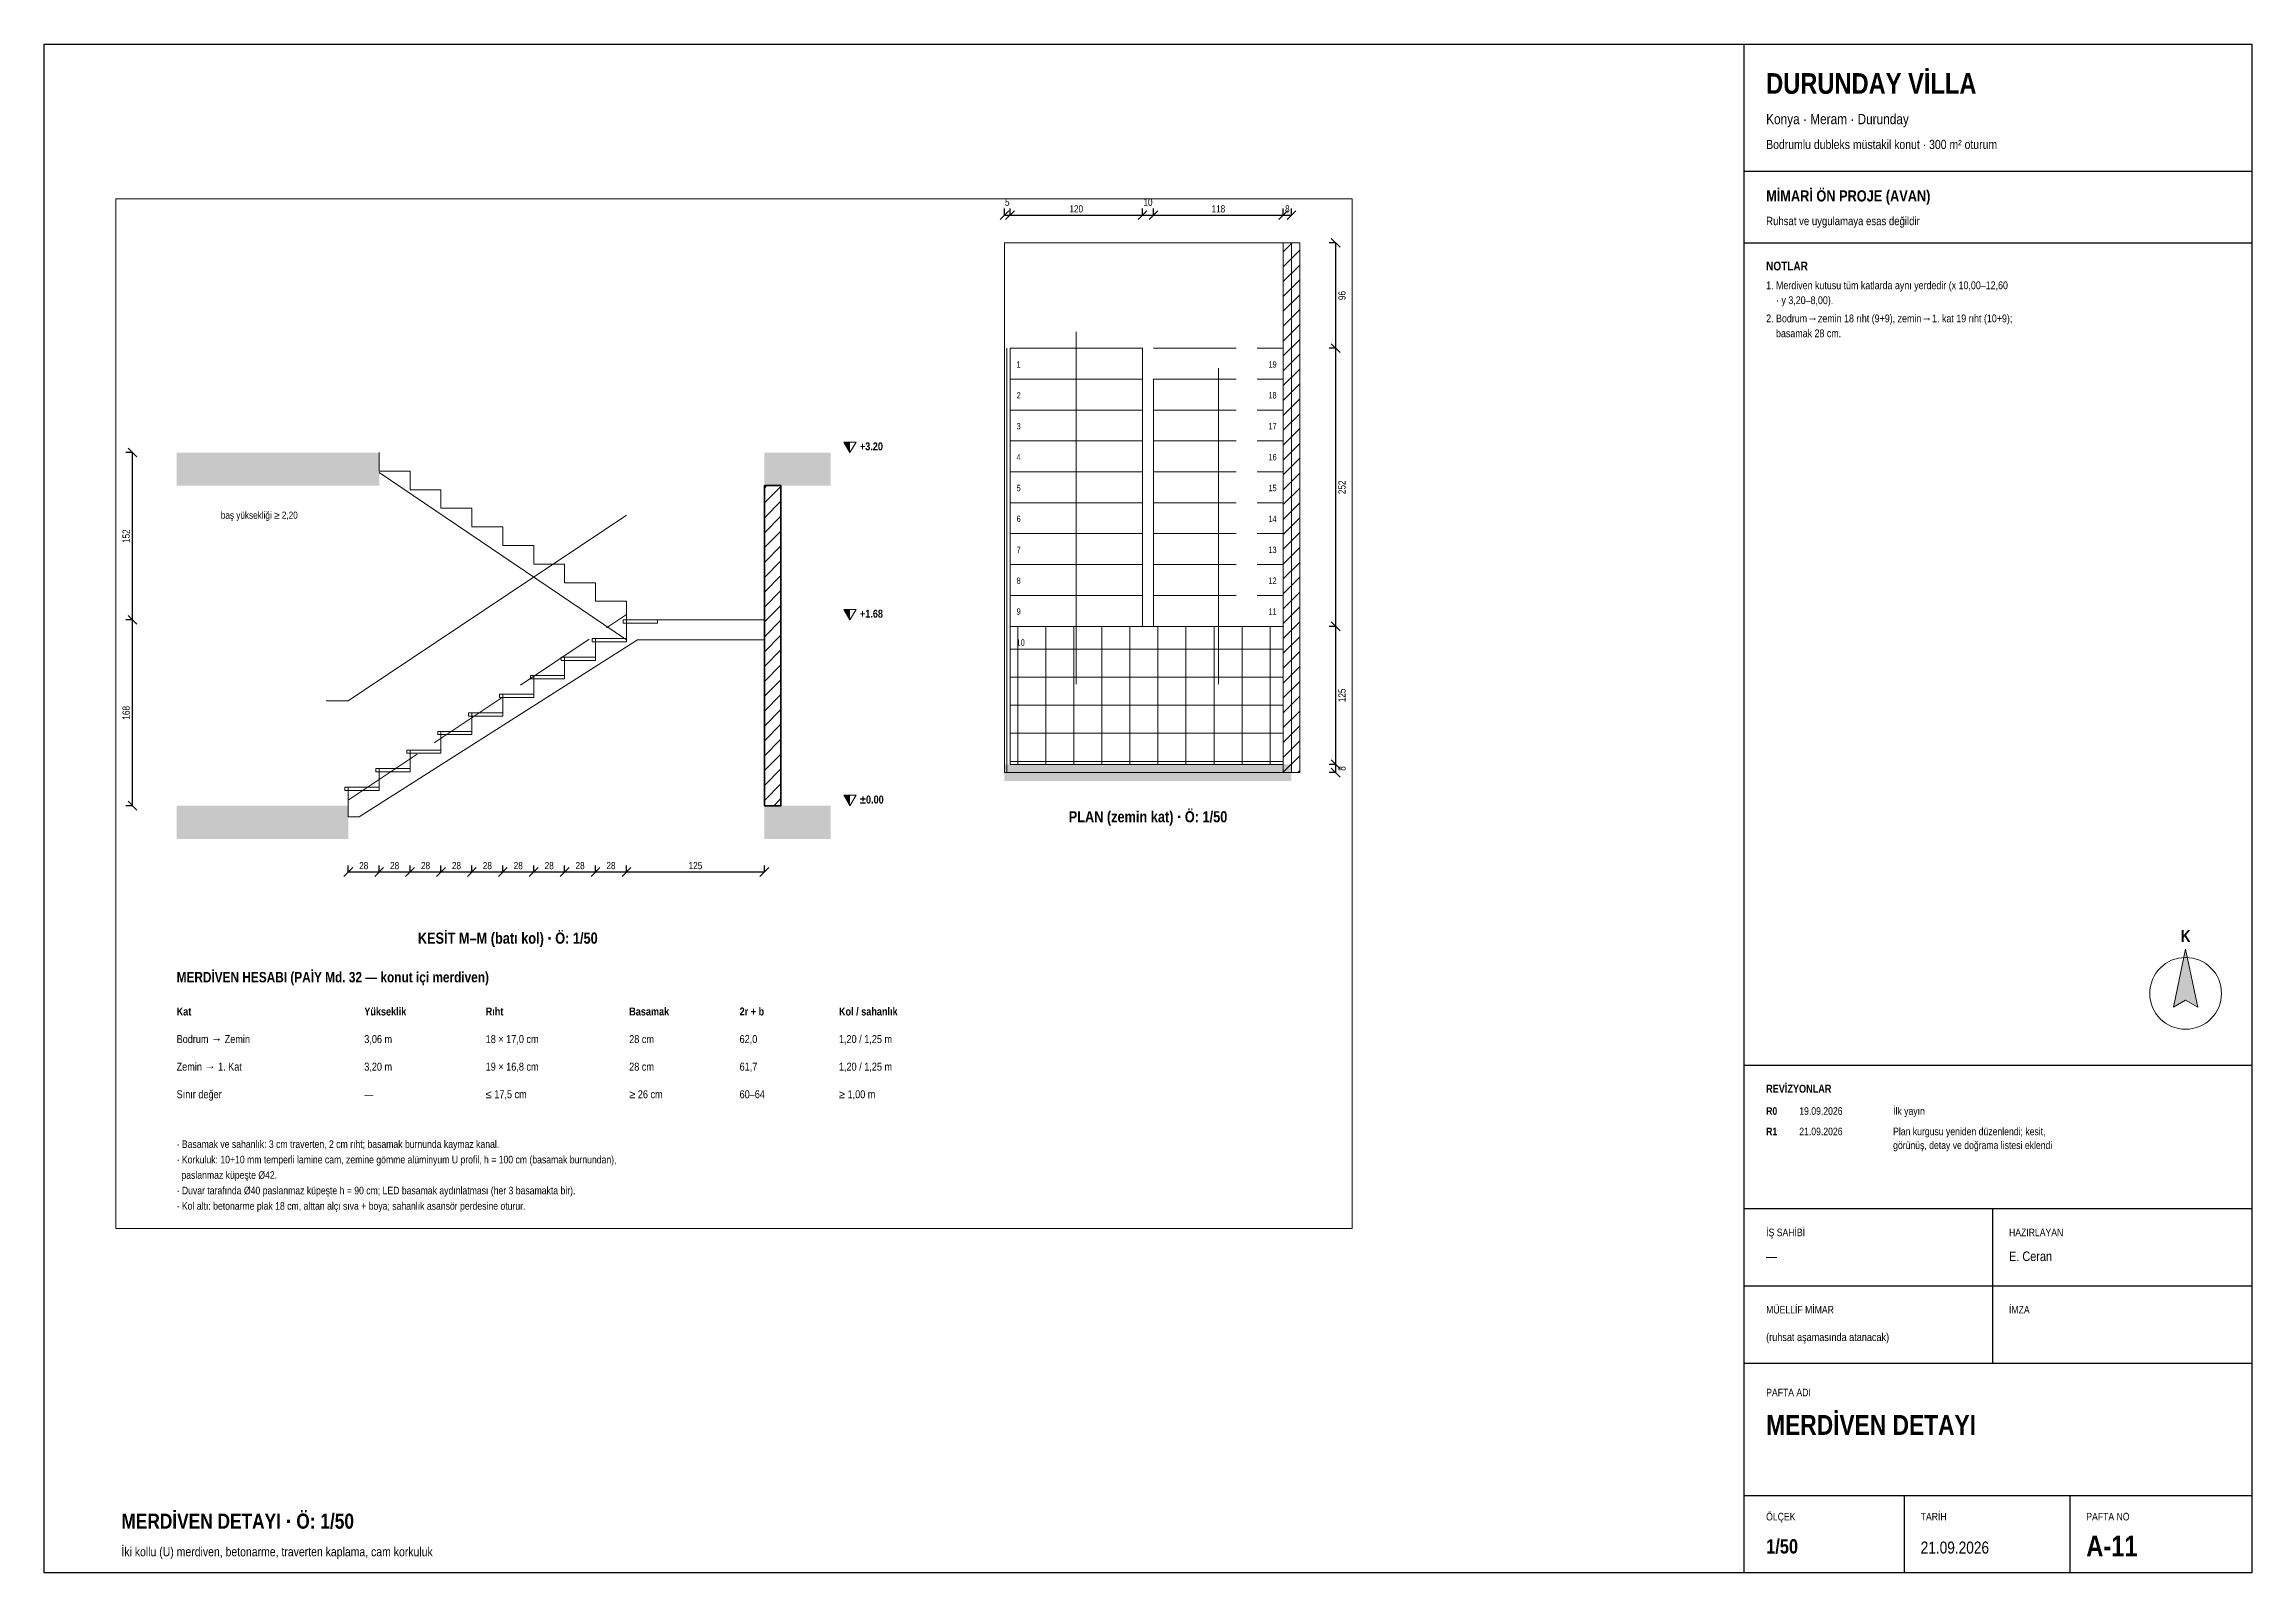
# Paper-space layout 'A-11 MERDIVEN DETAYI' of a CAD drawing. Header units: centimetres, sheet in millimetres. Extents: x 10 to 410, y 10 to 287.
# The model-space entities are those that its viewports show. They can reach past a viewport. Long polylines and large blocks are cut down to what shows.
import ezdxf
from ezdxf.enums import TextEntityAlignment as Align

# ---------------------------------------------------------------- set-up
doc = ezdxf.new("R2010")
doc.units = ezdxf.units.CM
doc.header["$LTSCALE"] = 0.25
doc.linetypes.add('ACAD_ISO02W100', pattern=[15, 12, -3])
for name, color, linetype, lineweight in [('M-GOST-ANTET', 176, 'Continuous', 25), ('M-GOST-ANTETYAZI', 177, 'Continuous', 9), ('M-GOST-DISOLCU', 40, 'Continuous', 9), ('M-GOST-KESITKOT', 46, 'Continuous', 9), ('M-GOST-KUZEYOKU', 1, 'Continuous', 9), ('M-GOST-MERDIVEPOZ', 145, 'Continuous', 9), ('M-GOST-TABLO', 1, 'Continuous', 9), ('M-KORK-CAM', 100, 'Continuous', 9), ('M-MERD-BETONARME', 6, 'Continuous', 18), ('M-MERD-BETONARME-2', 6, 'Continuous', 9), ('M-MERD-BETONARME-T', 8, 'Continuous', 5), ('M-TASI-BETONARME', 5, 'Continuous', 35), ('M-TASI-BETONARME-T', 250, 'Continuous', 5), ('M-ZMNK-DOGALTAS-T', 8, 'Continuous', 5)]:
    doc.layers.add(name, color=color, linetype=linetype, lineweight=lineweight)
doc.layers.add('M-GOST-VPORT', color=8, linetype='Continuous', lineweight=9, plot=False)
doc.styles.add('YAZI', font='arialn.ttf')
doc.styles.add('YAZI-KALIN', font='arialnb.ttf')
doc.dimstyles.new('MIMARI-1-50', dxfattribs={"dimscale": 5, "dimtxt": 1.296, "dimasz": 2.5, "dimexe": 1.2, "dimexo": 0, "dimgap": 0.5, "dimtad": 1, "dimdec": 0, "dimtxsty": 'YAZI', "dimtsz": 0.8, "dimcen": 2.5, "dimclrd": 256, "dimclre": 256, "dimclrt": 256, "dimazin": 3, "dimtfac": 1, "dimtmove": 0, "dimatfit": 3, "dimarcsym": 0})

msp = doc.modelspace()

# ---------------------------------------------------------------- hatches: boundary and pattern name
at = {"layer": 'M-GOST-KESITKOT'}
h = msp.add_hatch(color=256, dxfattribs=at)
h.dxf.hatch_style = 1
h.paths.add_polyline_path([(604.5, -55260.5), (610, -55260.5), (610, -55270)])
h = msp.add_hatch(color=256, dxfattribs=at)
h.dxf.hatch_style = 1
h.paths.add_polyline_path([(604.5, -55412.1), (610, -55412.1), (610, -55421.6)])
h = msp.add_hatch(color=256, dxfattribs=at)
h.dxf.hatch_style = 1
h.paths.add_polyline_path([(604.5, -55580.5), (610, -55580.5), (610, -55590)])
at = {"layer": 'M-MERD-BETONARME-T'}
h = msp.add_hatch(dxfattribs=at)
h.set_pattern_fill('ANSI31', scale=3)
h.paths.add_polyline_path([(1002.5, -55080), (1017.5, -55080), (1017.5, -55560), (1002.5, -55560)])
h = msp.add_hatch(color=256, dxfattribs=at)
h.dxf.hatch_style = 1
h.paths.add_polyline_path([(750, -55552.5), (1010, -55552.5), (1010, -55567.5), (750, -55567.5)])
at = {"layer": 'M-TASI-BETONARME-T'}
h = msp.add_hatch(color=256, dxfattribs=at)
h.dxf.hatch_style = 1
h.paths.add_polyline_path([(0, -55270), (183.5, -55270), (183.5, -55300), (0, -55300)])
h = msp.add_hatch(color=256, dxfattribs=at)
h.dxf.hatch_style = 1
h.paths.add_polyline_path([(532.5, -55270), (592.5, -55270), (592.5, -55300), (532.5, -55300)])
h = msp.add_hatch(dxfattribs=at)
h.set_pattern_fill('ANSI31', scale=3)
h.paths.add_polyline_path([(532.5, -55300), (547.5, -55300), (547.5, -55590), (532.5, -55590)])
h = msp.add_hatch(color=256, dxfattribs=at)
h.dxf.hatch_style = 1
h.paths.add_polyline_path([(0, -55590), (155.5, -55590), (155.5, -55620), (0, -55620)])
h = msp.add_hatch(color=256, dxfattribs=at)
h.dxf.hatch_style = 1
h.paths.add_polyline_path([(532.5, -55590), (592.5, -55590), (592.5, -55620), (532.5, -55620)])
at = {"layer": 'M-ZMNK-DOGALTAS-T'}
h = msp.add_hatch(dxfattribs=at)
h.set_pattern_fill('NET', scale=8)
h.paths.add_polyline_path([(755, -55427.5), (1002.5, -55427.5), (1002.5, -55552.5), (755, -55552.5)])

# ---------------------------------------------------------------- linework, layer by layer
at = {"layer": 'M-GOST-KESITKOT'}
for points in [[(604.5, -55260.5), (615.5, -55260.5), (610, -55270)], [(604.5, -55412.1), (615.5, -55412.1), (610, -55421.6)], [(604.5, -55580.5), (615.5, -55580.5), (610, -55590)]]:
    msp.add_lwpolyline(points, close=True, dxfattribs=at)
at = {"layer": 'M-KORK-CAM'}
for p, q in [((155.5, -55495), (407.5, -55326.6)), ((135.5, -55495), (155.5, -55495))]:
    msp.add_line(p, q, dxfattribs=at)
at = {"layer": 'M-KORK-CAM', "linetype": 'ACAD_ISO02W100'}
msp.add_line((155.5, -55585), (407.5, -55416.6), dxfattribs=at)
at = {"layer": 'M-MERD-BETONARME'}
for p, q in [((752, -55175.5), (752, -55560)), ((755, -55175.5), (875, -55175.5)), ((755, -55175.5), (755, -55427.5)), ((815, -55160.5), (815, -55480)), ((875, -55175.5), (875, -55427.5)), ((943.8, -55480), (943.8, -55193.5)), ((755, -55203.5), (875, -55203.5)), ((885, -55203.5), (885, -55427.5)), ((1002.5, -55203.5), (1002.5, -55427.5)), ((755, -55231.5), (875, -55231.5)), ((755, -55259.5), (875, -55259.5)), ((755, -55287.5), (875, -55287.5)), ((755, -55315.5), (875, -55315.5)), ((755, -55343.5), (875, -55343.5)), ((755, -55371.5), (875, -55371.5)), ((755, -55399.5), (875, -55399.5)), ((755, -55427.5), (875, -55427.5))]:
    msp.add_line(p, q, dxfattribs=at)
at = {"layer": 'M-MERD-BETONARME', "linetype": 'ACAD_ISO02W100'}
for p, q in [((885, -55175.5), (1002.5, -55175.5)), ((885, -55203.5), (1002.5, -55203.5)), ((885, -55231.5), (1002.5, -55231.5)), ((885, -55259.5), (1002.5, -55259.5)), ((885, -55287.5), (1002.5, -55287.5)), ((885, -55315.5), (1002.5, -55315.5)), ((885, -55343.5), (1002.5, -55343.5)), ((885, -55371.5), (1002.5, -55371.5)), ((885, -55399.5), (1002.5, -55399.5)), ((885, -55427.5), (1002.5, -55427.5))]:
    msp.add_line(p, q, dxfattribs=at)
at = {"layer": 'M-MERD-BETONARME'}
for points in [[(750, -55080), (1010, -55080), (1010, -55560), (750, -55560)], [(1002.5, -55080), (1017.5, -55080), (1017.5, -55560), (1002.5, -55560)], [(155.5, -55590), (155.5, -55573.2), (183.5, -55573.2), (183.5, -55556.3), (211.5, -55556.3), (211.5, -55539.5), (239.5, -55539.5), (239.5, -55522.6), (267.5, -55522.6), (267.5, -55505.8), (295.5, -55505.8), (295.5, -55488.9), (323.5, -55488.9), (323.5, -55472.1), (351.5, -55472.1), (351.5, -55455.3), (379.5, -55455.3), (379.5, -55438.4), (407.5, -55438.4), (407.5, -55421.6), (407.5, -55421.6), (532.5, -55421.6), (532.5, -55439.6), (417.5, -55439.6), (165.5, -55600), (155.5, -55600)], [(376.5, -55438.4), (407.5, -55438.4), (407.5, -55441.4), (376.5, -55441.4)], [(404.5, -55421.6), (435.5, -55421.6), (435.5, -55424.6), (404.5, -55424.6)], [(755, -55427.5), (1002.5, -55427.5), (1002.5, -55552.5), (755, -55552.5)], [(348.5, -55455.3), (379.5, -55455.3), (379.5, -55458.3), (348.5, -55458.3)], [(320.5, -55472.1), (351.5, -55472.1), (351.5, -55475.1), (320.5, -55475.1)], [(292.5, -55488.9), (323.5, -55488.9), (323.5, -55491.9), (292.5, -55491.9)], [(264.5, -55505.8), (295.5, -55505.8), (295.5, -55508.8), (264.5, -55508.8)], [(208.5, -55539.5), (239.5, -55539.5), (239.5, -55542.5), (208.5, -55542.5)], [(236.5, -55522.6), (267.5, -55522.6), (267.5, -55525.6), (236.5, -55525.6)], [(180.5, -55556.3), (211.5, -55556.3), (211.5, -55559.3), (180.5, -55559.3)], [(152.5, -55573.2), (183.5, -55573.2), (183.5, -55576.2), (152.5, -55576.2)]]:
    msp.add_lwpolyline(points, close=True, dxfattribs=at)
at = {"layer": 'M-MERD-BETONARME-2'}
msp.add_line((407.5, -55439.6), (183.5, -55288), dxfattribs=at)
msp.add_lwpolyline([(407.5, -55421.6), (407.5, -55404.7), (379.5, -55404.7), (379.5, -55387.9), (351.5, -55387.9), (351.5, -55371.1), (323.5, -55371.1), (323.5, -55354.2), (295.5, -55354.2), (295.5, -55337.4), (267.5, -55337.4), (267.5, -55320.5), (239.5, -55320.5), (239.5, -55303.7), (211.5, -55303.7), (211.5, -55286.8), (183.5, -55286.8), (183.5, -55270), (183.5, -55270)], dxfattribs=at)
at = {"layer": 'M-TASI-BETONARME'}
msp.add_lwpolyline([(532.5, -55300), (547.5, -55300), (547.5, -55590), (532.5, -55590)], close=True, dxfattribs=at)

# ---------------------------------------------------------------- texts
at = {"layer": 'M-GOST-DISOLCU', "style": 'YAZI'}
msp.add_text('baş yüksekliği ≥ 2,20', height=6.48, dxfattribs=at).set_placement((40, -55330))
at = {"layer": 'M-GOST-DISOLCU', "style": 'YAZI-KALIN'}
msp.add_text('KESİT M–M (batı kol) · Ö: 1/50', height=10.08, dxfattribs=at).set_placement((300, -55715), align=Align.CENTER)
at = {"layer": 'M-GOST-KESITKOT', "style": 'YAZI-KALIN'}
for s, p in [('+3.20', (619, -55268)), ('+1.68', (619, -55419.6)), ('%%p0.00', (619, -55588))]:
    msp.add_text(s, height=7.2, dxfattribs=at).set_placement(p)
at = {"layer": 'M-GOST-MERDIVEPOZ', "style": 'YAZI'}
for s, p in [('1', (761, -55193)), ('2', (761, -55221)), ('3', (761, -55249)), ('4', (761, -55277)), ('5', (761, -55305)), ('6', (761, -55333)), ('7', (761, -55361)), ('8', (761, -55389)), ('9', (761, -55417)), ('10', (761, -55445))]:
    msp.add_text(s, height=5.76, dxfattribs=at).set_placement(p)
for s, p in [('19', (996.5, -55193)), ('18', (996.5, -55221)), ('17', (996.5, -55249)), ('16', (996.5, -55277)), ('15', (996.5, -55305)), ('14', (996.5, -55333)), ('13', (996.5, -55361)), ('12', (996.5, -55389)), ('11', (996.5, -55417))]:
    msp.add_text(s, height=5.76, dxfattribs=at).set_placement(p, align=Align.RIGHT)
at = {"layer": 'M-GOST-MERDIVEPOZ', "style": 'YAZI-KALIN'}
msp.add_text('PLAN (zemin kat) · Ö: 1/50', height=10.08, dxfattribs=at).set_placement((880, -55605), align=Align.CENTER)
at = {"layer": 'M-GOST-TABLO'}
for s, height, style, p in [('MERDİVEN HESABI (PAİY Md. 32 — konut içi merdiven)', 9.36, 'YAZI-KALIN', (0, -55750)), ('Kat', 7.2, 'YAZI-KALIN', (0, -55780)), ('Yükseklik', 7.2, 'YAZI-KALIN', (170, -55780)), ('Rıht', 7.2, 'YAZI-KALIN', (280, -55780)), ('Basamak', 7.2, 'YAZI-KALIN', (410, -55780)), ('2r + b', 7.2, 'YAZI-KALIN', (510, -55780)), ('Kol / sahanlık', 7.2, 'YAZI-KALIN', (600, -55780)), ('Bodrum → Zemin', 7.2, 'YAZI', (0, -55805)), ('3,06 m', 7.2, 'YAZI', (170, -55805)), ('18 × 17,0 cm', 7.2, 'YAZI', (280, -55805)), ('28 cm', 7.2, 'YAZI', (410, -55805)), ('62,0', 7.2, 'YAZI', (510, -55805)), ('1,20 / 1,25 m', 7.2, 'YAZI', (600, -55805)), ('Zemin → 1. Kat', 7.2, 'YAZI', (0, -55830)), ('3,20 m', 7.2, 'YAZI', (170, -55830)), ('19 × 16,8 cm', 7.2, 'YAZI', (280, -55830)), ('28 cm', 7.2, 'YAZI', (410, -55830)), ('61,7', 7.2, 'YAZI', (510, -55830)), ('1,20 / 1,25 m', 7.2, 'YAZI', (600, -55830)), ('Sınır değer', 7.2, 'YAZI', (0, -55855)), ('—', 7.2, 'YAZI', (170, -55855)), ('≤ 17,5 cm', 7.2, 'YAZI', (280, -55855)), ('≥ 26 cm', 7.2, 'YAZI', (410, -55855)), ('60–64', 7.2, 'YAZI', (510, -55855)), ('≥ 1,00 m', 7.2, 'YAZI', (600, -55855)), ('· Basamak ve sahanlık: 3 cm traverten, 2 cm rıht; basamak burnunda kaymaz kanal.', 6.84, 'YAZI', (0, -55900)), ('· Korkuluk: 10+10 mm temperli lamine cam, zemine gömme alüminyum U profil, h = 100 cm (basamak burnundan),', 6.84, 'YAZI', (0, -55914)), ('· Duvar tarafında Ø40 paslanmaz küpeşte h = 90 cm; LED basamak aydınlatması (her 3 basamakta bir).', 6.84, 'YAZI', (0, -55942)), ('  paslanmaz küpeşte Ø42.', 6.84, 'YAZI', (0, -55928)), ('· Kol altı: betonarme plak 18 cm, alttan alçı sıva + boya; sahanlık asansör perdesine oturur.', 6.84, 'YAZI', (0, -55956))]:
    msp.add_text(s, height=height, dxfattribs=dict(at, style=style)).set_placement(p)

# ---------------------------------------------------------------- dimensions: what is measured, and where the dimension line sits
at = {"layer": 'M-GOST-DISOLCU'}
for base, p1, p2 in [((750, -55055), (750, -55055), (755, -55055)), ((875, -55055), (875, -55055), (885, -55055)), ((755, -55055), (755, -55055), (875, -55055)), ((885, -55055), (885, -55055), (1002.5, -55055)), ((1002.5, -55055), (1002.5, -55055), (1010, -55055)), ((155.5, -55650), (155.5, -55650), (183.5, -55650)), ((183.5, -55650), (183.5, -55650), (211.5, -55650)), ((211.5, -55650), (211.5, -55650), (239.5, -55650)), ((239.5, -55650), (239.5, -55650), (267.5, -55650)), ((267.5, -55650), (267.5, -55650), (295.5, -55650)), ((295.5, -55650), (295.5, -55650), (323.5, -55650)), ((323.5, -55650), (323.5, -55650), (351.5, -55650)), ((351.5, -55650), (351.5, -55650), (379.5, -55650)), ((379.5, -55650), (379.5, -55650), (407.5, -55650)), ((407.5, -55650), (407.5, -55650), (532.5, -55650))]:
    msp.add_linear_dim(base=base, p1=p1, p2=p2, dimstyle='MIMARI-1-50', dxfattribs=at).render()
for base, p1, p2 in [((1050, -55080), (1050, -55080), (1050, -55175.5)), ((1050, -55175.5), (1050, -55175.5), (1050, -55427.5)), ((-40, -55421.6), (-40, -55421.6), (-40, -55270)), ((-40, -55590), (-40, -55590), (-40, -55421.6)), ((1050, -55427.5), (1050, -55427.5), (1050, -55552.5)), ((1050, -55552.5), (1050, -55552.5), (1050, -55560))]:
    msp.add_linear_dim(base=base, p1=p1, p2=p2, angle=90, dimstyle='MIMARI-1-50', dxfattribs=at).render()

psp = doc.layouts.new('A-11 MERDIVEN DETAYI')

# ---------------------------------------------------------------- hatches: boundary and pattern name
at = {"layer": 'M-GOST-KUZEYOKU'}
h = psp.add_hatch(color=256, dxfattribs=at)
h.dxf.hatch_style = 1
h.paths.add_polyline_path([(398, 123), (400.2, 112.5), (398, 113.8), (395.8, 112.5)])

# ---------------------------------------------------------------- linework, layer by layer
at = {"layer": 'M-GOST-ANTET'}
for p, q in [((318, 264), (410, 264)), ((318, 251), (410, 251)), ((318, 102), (410, 102)), ((318, 76), (410, 76)), ((363, 76), (363, 62)), ((318, 62), (410, 62)), ((363, 62), (363, 48)), ((318, 48), (410, 48)), ((318, 24), (410, 24)), ((347, 24), (347, 10)), ((377, 24), (377, 10))]:
    psp.add_line(p, q, dxfattribs=at)
for points in [[(10, 287), (410, 287), (410, 10), (10, 10)], [(318, 287), (410, 287), (410, 10), (318, 10)]]:
    psp.add_lwpolyline(points, close=True, dxfattribs=at)
at = {"layer": 'M-GOST-KUZEYOKU'}
psp.add_lwpolyline([(398, 123), (400.2, 112.5), (398, 113.8), (395.8, 112.5)], close=True, dxfattribs=at)
psp.add_circle((398, 115), 6.5, dxfattribs=at)

# ---------------------------------------------------------------- texts
at = {"layer": 'M-GOST-ANTETYAZI'}
for s, height, style, p in [('DURUNDAY VİLLA', 3.744, 'YAZI-KALIN', (322, 278)), ('Konya · Meram · Durunday', 1.872, 'YAZI', (322, 272.5)), ('Bodrumlu dubleks müstakil konut · 300 m² oturum', 1.656, 'YAZI', (322, 268)), ('MİMARİ ÖN PROJE (AVAN)', 2.016, 'YAZI-KALIN', (322, 258.5)), ('Ruhsat ve uygulamaya esas değildir', 1.512, 'YAZI', (322, 254.2)), ('NOTLAR', 1.584, 'YAZI-KALIN', (322, 246)), ('1. Merdiven kutusu tüm katlarda aynı yerdedir (x 10,00–12,60', 1.404, 'YAZI', (322, 242.6)), ('    · y 3,20–8,00).', 1.404, 'YAZI', (322, 239.9)), ('2. Bodrum→zemin 18 rıht (9+9), zemin→1. kat 19 rıht (10+9);', 1.404, 'YAZI', (322, 236.6)), ('    basamak 28 cm.', 1.404, 'YAZI', (322, 233.9)), ('REVİZYONLAR', 1.44, 'YAZI-KALIN', (322, 97)), ('R0', 1.368, 'YAZI-KALIN', (322, 93)), ('19.09.2026', 1.368, 'YAZI', (328, 93)), ('İlk yayın', 1.368, 'YAZI', (345, 93)), ('R1', 1.368, 'YAZI-KALIN', (322, 89.3)), ('21.09.2026', 1.368, 'YAZI', (328, 89.3)), ('görünüş, detay ve doğrama listesi eklendi', 1.368, 'YAZI', (345, 86.8)), ('Plan kurgusu yeniden düzenlendi; kesit,', 1.368, 'YAZI', (345, 89.3)), ('İŞ SAHİBİ', 1.368, 'YAZI', (322, 71)), ('HAZIRLAYAN', 1.368, 'YAZI', (366, 71)), ('E. Ceran', 1.728, 'YAZI', (366, 66.5)), ('—', 1.73, 'YAZI', (322, 66.5)), ('MÜELLİF MİMAR', 1.368, 'YAZI', (322, 57)), ('İMZA', 1.368, 'YAZI', (366, 57)), ('(ruhsat aşamasında atanacak)', 1.44, 'YAZI', (322, 52)), ('PAFTA ADI', 1.368, 'YAZI', (322, 42)), ('MERDİVEN DETAYI', 3.6, 'YAZI-KALIN', (322, 35)), ('MERDİVEN DETAYI · Ö: 1/50', 2.736, 'YAZI-KALIN', (24, 18)), ('ÖLÇEK', 1.368, 'YAZI', (322, 19.5)), ('TARİH', 1.368, 'YAZI', (350, 19.5)), ('PAFTA NO', 1.368, 'YAZI', (380, 19.5)), ('1/50', 2.592, 'YAZI-KALIN', (322, 13.5)), ('A-11', 3.744, 'YAZI-KALIN', (380, 13)), ('İki kollu (U) merdiven, betonarme, traverten kaplama, cam korkuluk', 1.656, 'YAZI', (24, 13)), ('21.09.2026', 2.16, 'YAZI', (350, 13.5))]:
    psp.add_text(s, height=height, dxfattribs=dict(at, style=style)).set_placement(p)
at = {"layer": 'M-GOST-ANTETYAZI', "style": 'YAZI-KALIN'}
psp.add_text('K', height=2.16, dxfattribs=at).set_placement((398, 124.3), align=Align.CENTER)

# ---------------------------------------------------------------- viewports
at = {"layer": 'M-GOST-VPORT'}
psp.add_viewport(center=(135, 165.71), size=(224, 186.58), view_center_point=(505, -55506.45), view_height=932.9, dxfattribs=at)

doc.saveas('drawing.dxf')
